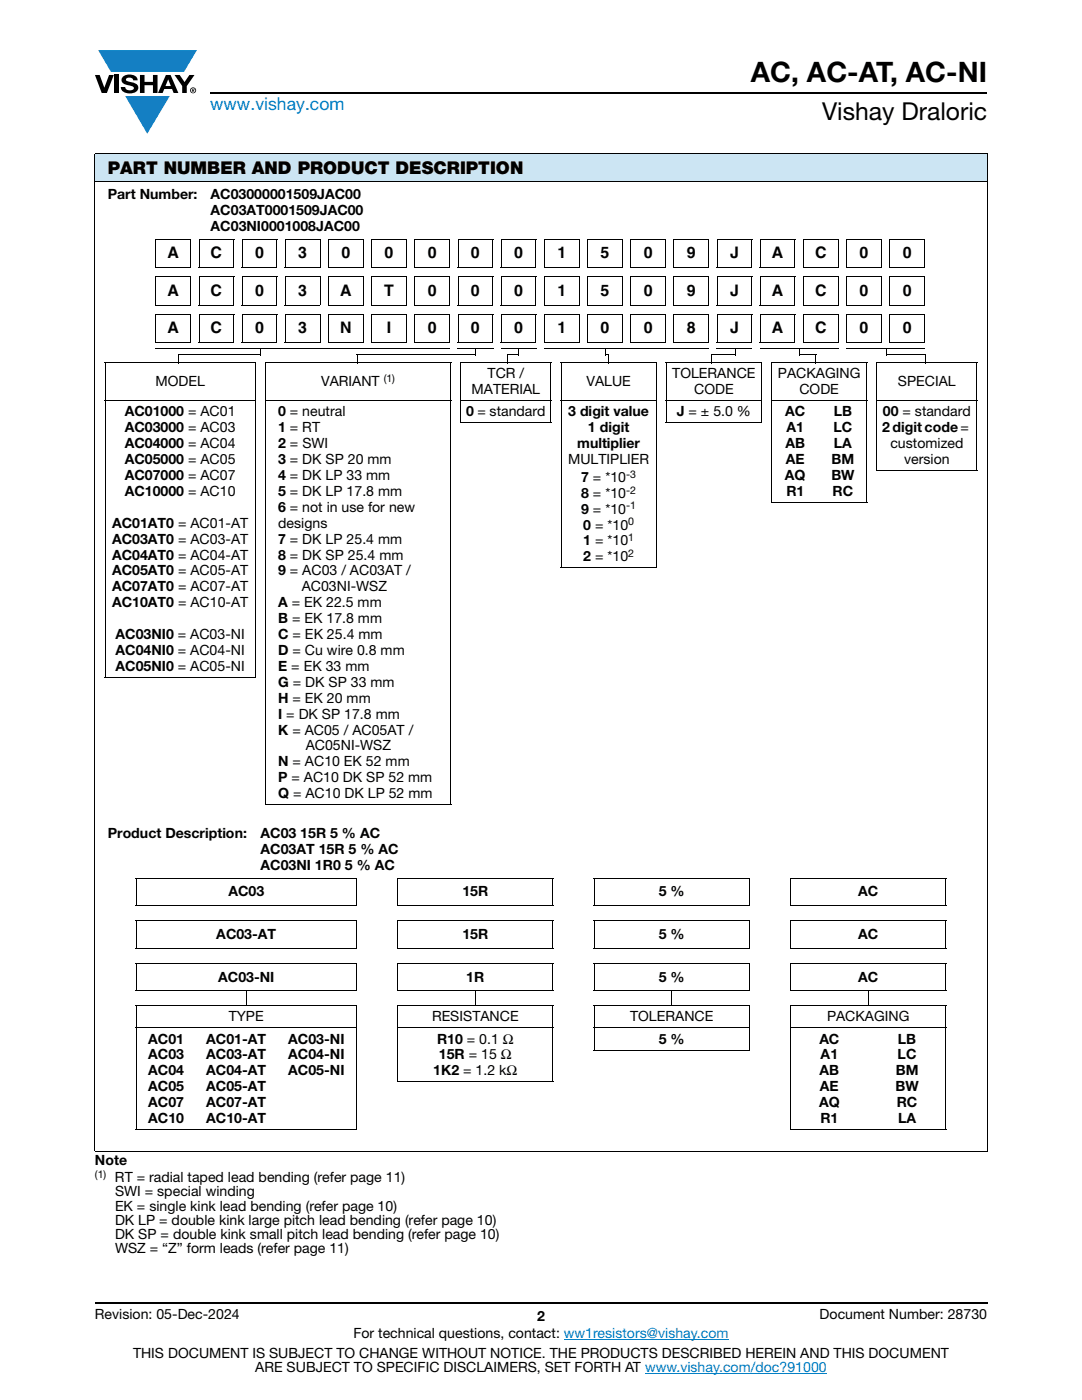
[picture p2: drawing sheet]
<svg xmlns="http://www.w3.org/2000/svg" width="216mm" height="279mm" viewBox="0 0 216 279" stroke-linecap="round" stroke-linejoin="round" font-family="sans-serif">
<defs><g id="words">
<text font-size="5.6" x="149.8" y="16.4">AC, AC-AT, AC-NI</text>
<text font-size="4.9" x="164" y="24">Vishay Draloric</text>
<text font-size="3.5" fill="#007ec4" x="42" y="21.9">www.vishay.com</text>
<text font-size="3.5" x="21.5" y="34.8">PART NUMBER AND PRODUCT DESCRIPTION</text>
<g font-size="3.2">
<text x="33.4" y="51.5">A</text>
<text x="42" y="51.5">C</text>
<text x="50.9" y="51.5">0</text>
<text x="59.5" y="51.5">3</text>
<text x="68.1" y="51.5">0</text>
<text x="76.8" y="51.5">0</text>
<text x="85.4" y="51.5">0</text>
<text x="94" y="51.5">0</text>
<text x="102.6" y="51.5">0</text>
<text x="111.2" y="51.5">1</text>
<text x="119.8" y="51.5">5</text>
<text x="128.4" y="51.5">0</text>
<text x="137.1" y="51.5">9</text>
<text x="145.7" y="51.5">J</text>
<text x="154" y="51.5">A</text>
<text x="162.6" y="51.5">C</text>
<text x="171.5" y="51.5">0</text>
<text x="180.1" y="51.5">0</text>
<text x="33.4" y="59">A</text>
<text x="42" y="59">C</text>
<text x="50.9" y="59">0</text>
<text x="59.5" y="59">3</text>
<text x="67.9" y="59">A</text>
<text x="76.7" y="59">T</text>
<text x="85.4" y="59">0</text>
<text x="94" y="59">0</text>
<text x="102.6" y="59">0</text>
<text x="111.2" y="59">1</text>
<text x="119.8" y="59">5</text>
<text x="128.4" y="59">0</text>
<text x="137.1" y="59">9</text>
<text x="145.7" y="59">J</text>
<text x="154" y="59">A</text>
<text x="162.6" y="59">C</text>
<text x="171.5" y="59">0</text>
<text x="180.1" y="59">0</text>
<text x="33.4" y="66.5">A</text>
<text x="42" y="66.5">C</text>
<text x="50.9" y="66.5">0</text>
<text x="59.5" y="66.5">3</text>
<text x="67.9" y="66.5">N</text>
<text x="77.2" y="66.5">I</text>
<text x="85.4" y="66.5">0</text>
<text x="94" y="66.5">0</text>
<text x="102.6" y="66.5">0</text>
<text x="111.2" y="66.5">1</text>
<text x="119.8" y="66.5">0</text>
<text x="128.4" y="66.5">0</text>
<text x="137.1" y="66.5">8</text>
<text x="145.7" y="66.5">J</text>
<text x="154" y="66.5">A</text>
<text x="162.6" y="66.5">C</text>
<text x="171.5" y="66.5">0</text>
<text x="180.1" y="66.5">0</text>
</g>
<g font-size="2.8">
<text x="21.5" y="39.7">Part Number:</text>
<text x="42" y="39.7">AC03000001509JAC00</text>
<text x="42" y="42.8">AC03AT0001509JAC00</text>
<text x="42" y="46">AC03NI0001008JAC00</text>
<text x="31" y="77.1">MODEL</text>
<text x="64.1" y="77.1">VARIANT</text>
<text x="97.3" y="75.5">TCR /</text>
<text x="117" y="77.1">VALUE</text>
<text x="134.2" y="75.5">TOLERANCE</text>
<text x="155.2" y="75.5">PACKAGING</text>
<text x="179.2" y="77.1">SPECIAL</text>
<text x="24.9" y="83.1">AC01000 = AC01</text>
<text x="55.5" y="83.1">0 = neutral</text>
<text x="93" y="83.1">0 = standard</text>
<text x="94.1" y="78.7">MATERIAL</text>
<text x="113.4" y="83.1">3 digit value</text>
<text x="135" y="83.1">J = ± 5.0 %</text>
<text x="138.5" y="78.7">CODE</text>
<text x="156.7" y="83.1">AC</text>
<text x="159.5" y="78.7">CODE</text>
<text x="166.4" y="83.1">LB</text>
<text x="176.2" y="83.1">00 = standard</text>
<text x="24.9" y="86.3">AC03000 = AC03</text>
<text x="24.9" y="89.5">AC04000 = AC04</text>
<text x="55.5" y="86.3">1 = RT</text>
<text x="55.5" y="89.4">2 = SWI</text>
<text x="115.2" y="89.4">multiplier</text>
<text x="117.3" y="86.3">1 digit</text>
<text x="156.7" y="89.5">AB</text>
<text x="157" y="86.3">A1</text>
<text x="166.3" y="86.3">LC</text>
<text x="166.4" y="89.4">LA</text>
<text x="176" y="86.3">2 digit code =</text>
<text x="177.7" y="89.4">customized</text>
<text x="24.9" y="92.6">AC05000 = AC05</text>
<text x="24.9" y="95.8">AC07000 = AC07</text>
<text x="55.5" y="92.6">3 = DK SP 20 mm</text>
<text x="55.5" y="95.8">4 = DK LP 33 mm</text>
<text x="113.3" y="92.6">MULTIPLIER</text>
<text x="156.6" y="95.8">AQ</text>
<text x="156.8" y="92.6">AE</text>
<text x="165.9" y="95.8">BW</text>
<text x="165.9" y="92.6">BM</text>
<text x="180.4" y="92.6">version</text>
<text x="24.9" y="99">AC10000 = AC10</text>
<text x="55.5" y="99">5 = DK LP 17.8 mm</text>
<text x="116" y="96.2">7 = *10</text>
<text x="116" y="99.3">8 = *10</text>
<text x="156.9" y="99">R1</text>
<text x="166.1" y="99">RC</text>
<text x="22.4" y="105.3">AC01AT0 = AC01-AT</text>
<text x="55.5" y="102.1">6 = not in use for new</text>
<text x="55.5" y="105.3">designs</text>
<text x="116" y="102.5">9 = *10</text>
<text x="116.4" y="105.7">0 = *10</text>
<text x="22.4" y="108.5">AC03AT0 = AC03-AT</text>
<text x="22.4" y="111.7">AC04AT0 = AC04-AT</text>
<text x="55.5" y="108.5">7 = DK LP 25.4 mm</text>
<text x="55.5" y="111.7">8 = DK SP 25.4 mm</text>
<text x="116.4" y="108.9">1 = *10</text>
<text x="116.4" y="112">2 = *10</text>
<text x="22.4" y="114.8">AC05AT0 = AC05-AT</text>
<text x="22.4" y="118">AC07AT0 = AC07-AT</text>
<text x="55.5" y="114.8">9 = AC03 / AC03AT /</text>
<text x="60.2" y="118">AC03NI-WSZ</text>
<text x="22.4" y="121.2">AC10AT0 = AC10-AT</text>
<text x="55.5" y="124.4">B = EK 17.8 mm</text>
<text x="55.5" y="121.2">A = EK 22.5 mm</text>
<text x="23.1" y="127.5">AC03NI0 = AC03-NI</text>
<text x="23.1" y="130.7">AC04NI0 = AC04-NI</text>
<text x="55.5" y="127.5">C = EK 25.4 mm</text>
<text x="55.5" y="130.7">D = Cu wire 0.8 mm</text>
<text x="23.1" y="133.9">AC05NI0 = AC05-NI</text>
<text x="55.5" y="137.1">G = DK SP 33 mm</text>
<text x="55.5" y="133.9">E = EK 33 mm</text>
<text x="55.5" y="140.2">H = EK 20 mm</text>
<text x="55.5" y="143.4">I = DK SP 17.8 mm</text>
<text x="55.5" y="146.6">K = AC05 / AC05AT /</text>
<text x="61" y="149.8">AC05NI-WSZ</text>
<text x="55.5" y="152.9">N = AC10 EK 52 mm</text>
<text x="55.5" y="156.1">P = AC10 DK SP 52 mm</text>
<text x="55.5" y="159.3">Q = AC10 DK LP 52 mm</text>
<text x="21.5" y="167.2">Product Description:</text>
<text x="52" y="167.2">AC03 15R 5 % AC</text>
<text x="52" y="170.4">AC03AT 15R 5 % AC</text>
<text x="52" y="173.6">AC03NI 1R0 5 % AC</text>
<text x="45.6" y="178.9">AC03</text>
<text x="92.3" y="178.9">15R</text>
<text x="131.5" y="178.9">5 %</text>
<text x="171.2" y="178.9">AC</text>
<text x="43.2" y="187.4">AC03-AT</text>
<text x="92.3" y="187.4">15R</text>
<text x="131.5" y="187.4">5 %</text>
<text x="171.2" y="187.4">AC</text>
<text x="43.5" y="195.9">AC03-NI</text>
<text x="93" y="195.9">1R</text>
<text x="131.5" y="195.9">5 %</text>
<text x="171.2" y="195.9">AC</text>
<text x="45.7" y="203.9">TYPE</text>
<text x="86.2" y="203.9">RESISTANCE</text>
<text x="125.8" y="203.9">TOLERANCE</text>
<text x="165" y="203.9">PACKAGING</text>
<text x="29.6" y="208.3">AC01</text>
<text x="41.2" y="208.3">AC01-AT</text>
<text x="57.5" y="208.3">AC03-NI</text>
<text x="87.2" y="208.3">R10 = 0.1 Ω</text>
<text x="131.5" y="208.3">5 %</text>
<text x="163.5" y="208.3">AC</text>
<text x="179.2" y="208.3">LB</text>
<text x="29.6" y="211.4">AC03</text>
<text x="29.6" y="214.6">AC04</text>
<text x="41.2" y="211.4">AC03-AT</text>
<text x="41.2" y="214.6">AC04-AT</text>
<text x="57.5" y="211.4">AC04-NI</text>
<text x="57.5" y="214.6">AC05-NI</text>
<text x="86.5" y="214.6">1K2 = 1.2 kΩ</text>
<text x="87.6" y="211.4">15R = 15 Ω</text>
<text x="163.5" y="214.6">AB</text>
<text x="163.7" y="211.4">A1</text>
<text x="178.7" y="214.6">BM</text>
<text x="179.1" y="211.4">LC</text>
<text x="29.6" y="217.8">AC05</text>
<text x="29.6" y="221">AC07</text>
<text x="41.2" y="217.8">AC05-AT</text>
<text x="41.2" y="221">AC07-AT</text>
<text x="163.4" y="221">AQ</text>
<text x="163.6" y="217.8">AE</text>
<text x="178.7" y="217.8">BW</text>
<text x="178.9" y="221">RC</text>
<text x="29.6" y="224.1">AC10</text>
<text x="41.2" y="224.1">AC10-AT</text>
<text x="163.7" y="224.1">R1</text>
<text x="179.2" y="224.1">LA</text>
<text x="18.9" y="232.4">Note</text>
<text x="22.9" y="236">RT = radial taped lead bending (refer page 11)</text>
<text x="22.9" y="238.8">SWI = special winding</text>
<text x="22.9" y="241.6">EK = single kink lead bending (refer page 10)</text>
<text x="22.9" y="244.4">DK LP = double kink large pitch lead bending (refer page 10)</text>
<text x="22.9" y="247.2">DK SP = double kink small pitch lead bending (refer page 10)</text>
<text x="22.9" y="250.1">WSZ = “Z” form leads (refer page 11)</text>
<text x="18.9" y="263.3">Revision: 05-Dec-2024</text>
<text x="107.2" y="263.6">2</text>
<text x="163.6" y="263.3">Document Number: 28730</text>
<text x="70.5" y="267.1">For technical questions, contact: ww1resistors@vishay.com</text>
<text x="26.5" y="271">THIS DOCUMENT IS SUBJECT TO CHANGE WITHOUT NOTICE. THE PRODUCTS DESCRIBED HEREIN AND THIS DOCUMENT</text>
<text x="50.9" y="273.8">ARE SUBJECT TO SPECIFIC DISCLAIMERS, SET FORTH AT www.vishay.com/doc?91000</text>
</g>
<g font-size="2.1">
<text x="76.6" y="76.3">(1)</text>
<text x="124.9" y="95.3">-3</text>
<text x="124.9" y="98.5">-2</text>
<text x="124.9" y="101.7">-1</text>
<text x="125.3" y="104.8">0</text>
<text x="125.3" y="108">1</text>
<text x="125.3" y="111.2">2</text>
<text x="18.9" y="235.1">(1)</text>
</g>
</g></defs>
<g fill="#147fc3">
<path d="M19.6 10h19.7l-2.6 4.3h-1.1h-13.5z"/>
<path d="M25 19.2h8.9l-4.5 7.5z"/>
</g>
<g fill="#000">
<path d="M18.9 15h1l.9 2.5 1-2.5h.9l-1.4 3.6h-1zM22.9 15h.9v3.6h-.9zM24.6 15.3a2.1 2.1 0 0 1 2.8 .3l.1 .4h-.9a.79 .79 0 0 0-.7-.5 .79 .79 0 0 0-.8 .4l.3 .3 1 .2a1.08 1.08 0 0 1 1.2 1 1.08 1.08 0 0 1-1.1 1.2 1.73 1.73 0 0 1-2.4-1.2h.9a.96 .96 0 0 0 .8 .6 .96 .96 0 0 0 .9-.4 1.31 1.31 0 0 0-1.2-.6 1.03 1.03 0 0 1-1.1-.6 1.03 1.03 0 0 1 .2-1.1zM27.9 15h.9v1.3h1.7v-1.3h.9v3.6h-.9v-1.6h-1.7v1.6h-.9zM34.8 15h1.1l.9 1.4 1-1.4h1l-1.5 2.2v1.4h-.9v-1.4z"/>
<path d="M33.6 15.9l.5 1.3h-1.1zM33.1 15l-1.6 3.6h1l.3-.8h1.5l.3 .8h1l-1.6-3.6z"/>
<path d="M38.4 17.8h.2v.2h-.2zM38.3 17.7v.7h.1v-.3l.4 .3-.2-.3 .2-.2-.1-.2z"/>
<path d="M38.1 18a.46 .46 0 0 1 .9 0 .46 .46 0 0 1-.9 0zM37.9 18a.6 .6 0 0 0 1.2 0 .6 .6 0 0 0-1.2 0z"/>
</g>
<path d="M42 18.6h155M18.9 260h178.1" fill="none" stroke="#000" stroke-width=".36"/>
<path d="M112.5 267.3h32.9M128.7 274h36.3" fill="none" stroke="#007ec4" stroke-width=".2"/>
<path d="M18.9 30.7h178.1v5.5h-178.1z" fill="#cce5f3"/>
<g fill="none" stroke="#000" stroke-width=".2">
<path d="M18.9 30.7h178.1M18.9 36.2h178.1M18.9 30.8v199M197 30.8v199M31 53.4h7M31.1 55.2h7M31.1 47.7h7M31.1 47.6v5.8M31.1 55.1v5.8M38 47.7v5.8M38 55.2v5.8M39.6 53.4h7"/>
<path d="M39.7 55.2h7M39.7 47.7h7M39.7 47.6v5.8M39.7 55.1v5.8M46.6 47.7v5.8M46.6 55.2v5.8M48.2 53.4h7M48.3 55.2h7M48.3 47.7h7M48.3 47.6v5.8M48.3 55.1v5.8M55.2 47.7v5.8"/>
<path d="M55.2 55.2v5.8M56.9 53.4h7M56.9 55.2h7M56.9 47.7h7M56.9 47.6v5.8M56.9 55.1v5.8M63.9 47.7v5.8M63.9 55.2v5.8M65.5 53.4h7M65.6 47.6v5.8M65.6 55.1v5.8M65.6 55.2h7"/>
<path d="M65.6 47.7h7M72.5 47.7v5.8M72.5 55.2v5.8M74.1 53.4h7M74.2 47.6v5.8M74.2 55.1v5.8M74.2 55.2h7M74.2 47.7h7M81.1 47.7v5.8M81.1 55.2v5.8M82.7 53.4h7M82.8 47.6v5.8"/>
<path d="M82.8 55.1v5.8M82.8 55.2h7M82.8 47.7h7M89.7 47.7v5.8M89.7 55.2v5.8M91.3 53.4h7M91.4 55.2h7M91.4 47.7h7M91.4 47.6v5.8M91.4 55.1v5.8M98.3 47.7v5.8M98.3 55.2v5.8"/>
<path d="M99.9 53.4h7M100 47.6v5.8M100 55.1v5.8M100 55.2h7M100 47.7h7M106.9 47.7v5.8M106.9 55.2v5.8M108.5 53.4h7M108.6 47.6v5.8M108.6 55.1v5.8M108.6 55.2h7M108.6 47.7h7"/>
<path d="M115.5 47.7v5.8M115.5 55.2v5.8M117.2 53.4h7M117.2 47.6v5.8M117.2 55.1v5.8M117.2 55.2h7M117.2 47.7h7M124.2 47.7v5.8M124.2 55.2v5.8M125.8 53.4h7M125.9 47.6v5.8M125.9 55.1v5.8"/>
<path d="M125.9 55.2h7M125.9 47.7h7M132.8 47.7v5.8M132.8 55.2v5.8M134.4 53.4h7M134.5 55.2h7M134.5 47.7h7M134.5 47.6v5.8M134.5 55.1v5.8M141.4 47.7v5.8M141.4 55.2v5.8M143 53.4h7"/>
<path d="M143.1 47.6v5.8M143.1 55.1v5.8M143.1 55.2h7M143.1 47.7h7M150 47.7v5.8M150 55.2v5.8M151.6 53.4h7M151.7 55.2h7M151.7 47.7h7M151.7 47.6v5.8M151.7 55.1v5.8M158.6 47.7v5.8"/>
<path d="M158.6 55.2v5.8M160.2 53.4h7M160.3 55.2h7M160.3 47.7h7M160.3 47.6v5.8M160.3 55.1v5.8M167.2 47.7v5.8M167.2 55.2v5.8M168.8 53.4h7.1M168.9 47.6v5.8M168.9 55.1v5.8M168.9 55.2h7"/>
<path d="M168.9 47.7h7M175.9 47.7v5.8M175.9 55.2v5.8M177.5 53.4h7M177.5 55.2h7.1M177.5 47.7h7.1M177.5 47.6v5.8M177.5 55.1v5.8M184.5 47.7v5.8M184.5 55.2v5.8M20.8 72.4h30.2M20.8 80h30.2"/>
<path d="M21 72.5v62.6M31 68.4h7M31 60.9h7M31 69.5h58.8M31.1 62.7h7M31.1 62.6v5.8M35.5 70.8h16.5M38 62.7v5.8M39.6 68.4h7M39.6 60.9h7M39.7 62.7h7M39.7 62.6v5.8"/>
<path d="M46.6 62.7v5.8M48.2 68.4h7M48.2 60.9h7M48.3 62.7h7M48.3 62.6v5.8M50.9 72.5v62.6M52.9 72.4h37.1M52.9 80h37.1M52.9 72.5v88M55.2 62.7v5.8M56.9 68.4h7M56.9 60.9h7"/>
<path d="M56.9 62.7h7M56.9 62.6v5.8M63.9 62.7v5.8M65.5 68.4h7M65.5 60.9h7M65.6 62.6v5.8M65.6 62.7h7M71.2 70.8h23.8M72.5 62.7v5.8M74.1 68.4h7M74.1 60.9h7M74.2 62.6v5.8"/>
<path d="M74.2 62.7h7M81.1 62.7v5.8M82.7 68.4h7M82.7 60.9h7M82.8 62.7h7M82.8 62.6v5.8M89.7 62.7v5.8M90 72.5v88M91.2 69.5h7.3M91.3 68.4h7M91.3 60.9h7M91.4 62.7h7"/>
<path d="M91.4 62.6v5.8M91.9 72.4h18.1M91.9 80h18.1M91.9 72.5v11.8M98.3 62.7v5.8M99.9 68.4h7M99.9 69.5h7.1M99.9 60.9h7M100 62.7h7M100 62.6v5.8M101.2 70.8h2.3M106.9 62.7v5.8"/>
<path d="M108.5 68.4h7M108.5 60.9h7M108.6 62.6v5.8M108.6 62.7h7M108.6 69.5h32.9M109.9 72.5v11.8M111.9 72.4h19.1M111.9 80h19.1M112 72.5v40.7M115.5 62.7v5.8M117.2 68.4h7M117.2 60.9h7"/>
<path d="M117.2 62.7h7M117.2 62.6v5.8M124.2 62.7v5.8M125.8 68.4h7M125.8 60.9h7M125.9 62.6v5.8M125.9 62.7h7M131 72.5v40.7M132.8 62.7v5.8M132.9 72.4h19.1M132.9 80h19.1M132.9 72.5v11.8"/>
<path d="M134.4 68.4h7M134.4 60.9h7M134.5 62.7h7M134.5 62.6v5.8M141.4 62.7v5.8M142 70.8h4.8M143 69.5h7.1M143 68.4h7M143 60.9h7M143.1 62.6v5.8M143.1 62.7h7M150 62.7v5.8"/>
<path d="M151.6 69.5h15.7M151.6 68.4h7M151.6 60.9h7M151.7 62.7h7M151.7 62.6v5.8M152 72.5v11.8M153.9 72.4h19.1M153.9 80h19.1M153.9 72.5v27.7M158.6 62.7v5.8M159.6 70.8h3.3M160.2 68.4h7"/>
<path d="M160.2 60.9h7M160.3 62.7h7M160.3 62.6v5.8M167.2 62.7v5.8M168.8 68.4h7.1M168.8 60.9h7.1M168.9 69.5h15.7M168.9 62.6v5.8M168.9 62.7h7M173 72.5v27.7M174.9 72.4h20.2M174.9 80h20.2"/>
<path d="M174.9 72.5v21.3M175.9 62.7v5.8M176.8 70.8h7.9M177.5 68.4h7M177.5 60.9h7M177.5 62.7h7.1M177.5 62.6v5.8M184.5 62.7v5.8M194.9 72.5v21.3M91.9 84.4h18.1M132.9 84.4h19.1M174.9 93.9h20.2"/>
<path d="M111.9 113.3h19.1M153.9 100.3h19.1M20.8 135.2h30.2M27.1 175.2h44.1M27.2 175.3v5.4M52.9 160.6h37.1M71.1 175.3v5.4M79.3 175.2h31.1M79.4 175.3v5.4M110.3 175.3v5.4M118.5 175.2h31.1M118.6 175.3v5.4"/>
<path d="M149.5 175.3v5.4M157.7 175.2h31.1M157.8 175.3v5.4M188.7 175.3v5.4M27.1 180.7h44.1M27.1 183.7h44.1M27.1 189.2h44.1M27.1 192.2h44.1M27.1 197.7h44.1M27.2 183.8v5.3M27.2 192.3v5.4M49.1 197.7v3.1"/>
<path d="M71.1 183.8v5.3M71.1 192.3v5.4M79.3 180.7h31.1M79.3 183.7h31.1M79.3 189.2h31.1M79.3 192.2h31.1M79.3 197.7h31.1M79.4 183.8v5.3M79.4 192.3v5.4M94.8 197.7v3.1M110.3 183.8v5.3M110.3 192.3v5.4"/>
<path d="M118.5 180.7h31.1M118.5 183.7h31.1M118.5 189.2h31.1M118.5 192.2h31.1M118.5 197.7h31.1M118.6 183.8v5.3M118.6 192.3v5.4M134 197.7v3.1M149.5 183.8v5.3M149.5 192.3v5.4M157.7 180.7h31.1M157.7 183.7h31.1"/>
<path d="M157.7 189.2h31.1M157.7 192.2h31.1M157.7 197.7h31.1M157.8 183.8v5.3M157.8 192.3v5.4M173.2 197.7v3.1M188.7 183.8v5.3M188.7 192.3v5.4M27.1 200.7h44.1M27.1 205.1h44.1M27.2 200.8v24.5M71.1 200.8v24.5"/>
<path d="M79.3 200.7h31.1M79.3 205.1h31.1M79.3 215.9h31.1M79.4 200.8v15M110.3 200.8v15M118.5 200.7h31.1M118.5 205.1h31.1M118.5 209.6h31.1M118.6 200.8v8.7M149.5 200.8v8.7M157.7 200.7h31.1M157.7 205.1h31.1"/>
<path d="M157.8 200.8v24.5M188.7 200.8v24.5M18.9 229.8h178.1M27.1 225.4h44.1M157.7 225.4h31.1"/>
</g>
<g fill="#000">
<path d="M35.5 70.8h.2v1.7h-.2zM51.9 69.5h.2v1.4h-.2zM71.2 70.8h.2v1.7h-.2zM94.9 69.5h.1v1.4h-.1zM101.2 70.8h.1v1.7h-.1zM103.4 69.5h.2v1.4h-.2zM120.7 69.5h.2v1.4h-.2zM120.8 70.8h.7v.1h-.7zM121.4 70.8h.1v1.7h-.1zM142 70.8h.1v1.7h-.1zM146.7 69.5h.2v1.4h-.2zM159.5 69.5h.2v1.4h-.2z"/>
<path d="M162.7 70.8h.2v1.7h-.2zM176.8 69.5h.1v1.4h-.1zM184.5 70.8h.2v1.7h-.2z"/>
</g>
<use href="#words"/>
</svg>
